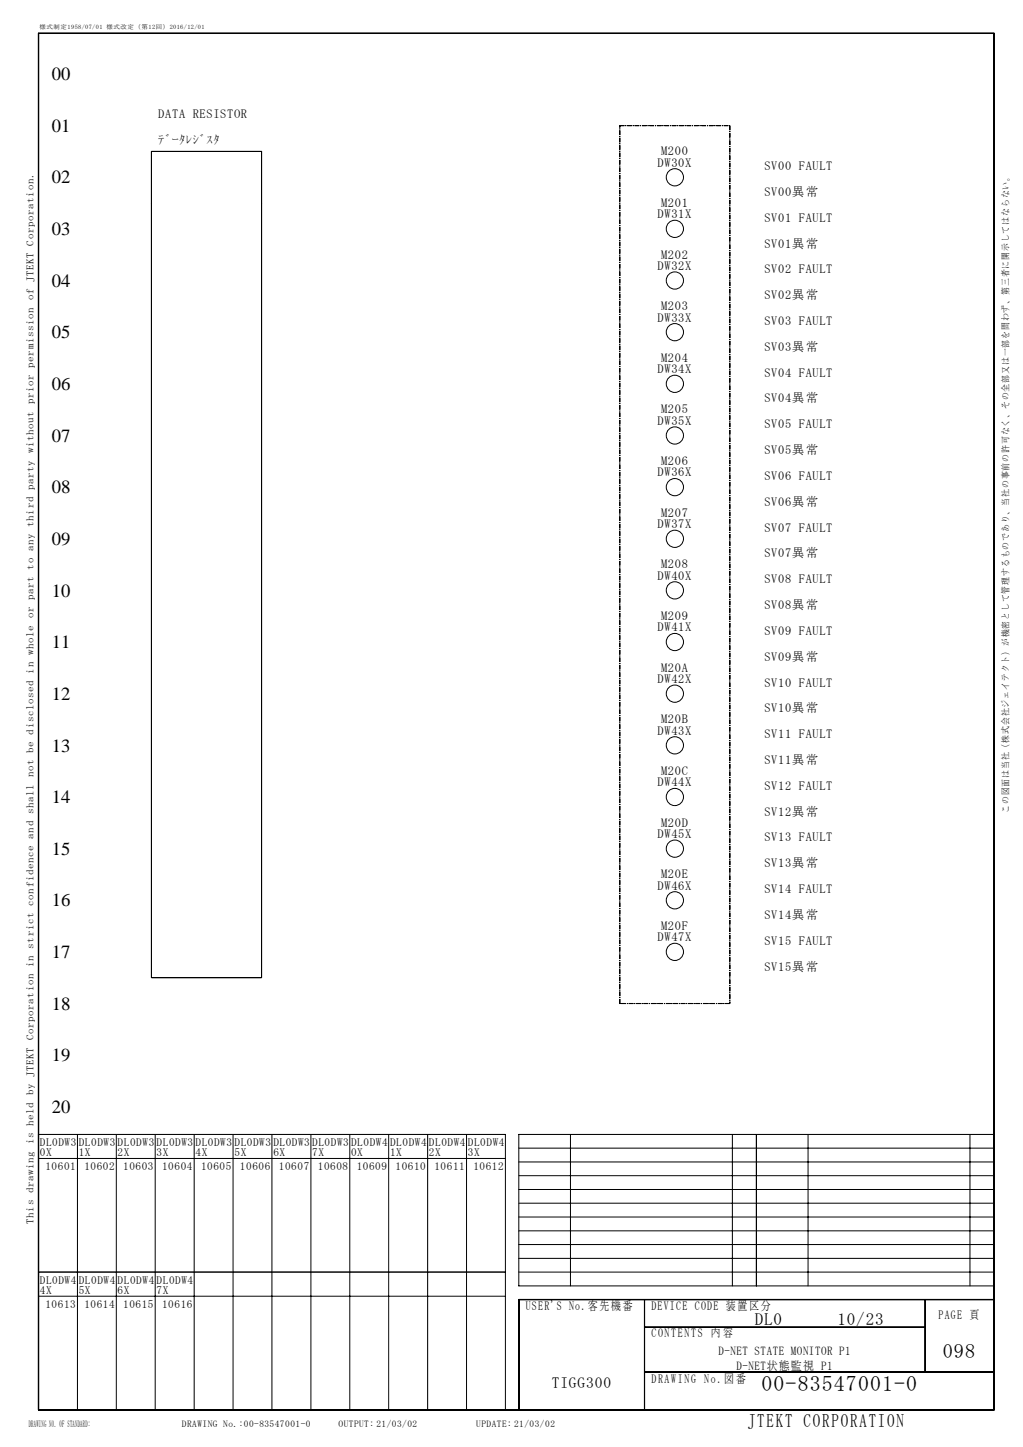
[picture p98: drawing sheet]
<svg xmlns="http://www.w3.org/2000/svg" width="210mm" height="297mm" viewBox="0 0 210 297" stroke-linecap="round" stroke-linejoin="round" font-family="sans-serif">
<defs><g id="words">
<text font-size="4.5" x="156.3" y="285.6">00-83547001-0</text>
<text font-size="4.2" x="193.5" y="278.8">098</text>
<text font-size="3.9" x="153.5" y="292.9">JTEKT CORPORATION</text>
<g font-size="3.8">
<text x="10.7" y="16.4">00</text>
<text x="10.7" y="27.1">01</text>
<text x="10.7" y="37.7">02</text>
<text x="10.7" y="48.3">03</text>
<text x="10.7" y="58.9">04</text>
<text x="10.7" y="69.5">05</text>
<text x="10.7" y="80.1">06</text>
<text x="10.7" y="90.7">07</text>
<text x="10.7" y="101.3">08</text>
<text x="10.7" y="111.9">09</text>
<text x="10.7" y="122.5">10</text>
<text x="10.7" y="133.1">11</text>
<text x="10.7" y="143.7">12</text>
<text x="10.7" y="154.3">13</text>
<text x="10.7" y="164.9">14</text>
<text x="10.7" y="175.5">15</text>
<text x="10.7" y="186.1">16</text>
<text x="10.7" y="196.7">17</text>
<text x="10.7" y="207.3">18</text>
<text x="10.7" y="217.9">19</text>
<text x="10.7" y="228.5">20</text>
</g>
<g font-size="3.5">
<text x="154.9" y="272">DL0</text>
<text x="171.9" y="272">10/23</text>
</g>
<text font-size="3.2" x="113.3" y="285">TIGG300</text>
<g font-size="2.6">
<text x="32.5" y="24.3">DATA RESISTOR</text>
<text x="32.5" y="29.6">ﾃﾞｰﾀﾚｼﾞｽﾀ</text>
<text x="135" y="34.2">DW30X</text>
<text x="135.7" y="31.9">M200</text>
<text x="156.9" y="34.9">SV00 FAULT</text>
<text x="156.9" y="40.2">SV00異常</text>
<text x="135" y="44.8">DW31X</text>
<text x="135.7" y="42.5">M201</text>
<text x="156.9" y="45.5">SV01 FAULT</text>
<text x="135.7" y="53.1">M202</text>
<text x="156.9" y="50.8">SV01異常</text>
<text x="135" y="55.4">DW32X</text>
<text x="156.9" y="56.1">SV02 FAULT</text>
<text x="135.7" y="63.7">M203</text>
<text x="156.9" y="61.4">SV02異常</text>
<text x="135" y="66">DW33X</text>
<text x="156.9" y="66.7">SV03 FAULT</text>
<text x="135" y="76.6">DW34X</text>
<text x="135.7" y="74.3">M204</text>
<text x="156.9" y="72">SV03異常</text>
<text x="156.9" y="77.3">SV04 FAULT</text>
<text x="156.9" y="82.6">SV04異常</text>
<text x="135" y="87.2">DW35X</text>
<text x="135.7" y="84.9">M205</text>
<text x="156.9" y="87.9">SV05 FAULT</text>
<text x="135.7" y="95.5">M206</text>
<text x="156.9" y="93.2">SV05異常</text>
<text x="135" y="97.8">DW36X</text>
<text x="156.9" y="98.5">SV06 FAULT</text>
<text x="135.7" y="106.1">M207</text>
<text x="156.9" y="103.8">SV06異常</text>
<text x="135" y="108.4">DW37X</text>
<text x="156.9" y="109.1">SV07 FAULT</text>
<text x="135" y="119">DW40X</text>
<text x="135.7" y="116.7">M208</text>
<text x="156.9" y="114.4">SV07異常</text>
<text x="156.9" y="119.7">SV08 FAULT</text>
<text x="156.9" y="125">SV08異常</text>
<text x="135" y="129.6">DW41X</text>
<text x="135.7" y="127.3">M209</text>
<text x="156.9" y="130.3">SV09 FAULT</text>
<text x="135.7" y="137.9">M20A</text>
<text x="156.9" y="135.6">SV09異常</text>
<text x="135" y="140.2">DW42X</text>
<text x="156.9" y="140.9">SV10 FAULT</text>
<text x="135.7" y="148.5">M20B</text>
<text x="156.9" y="146.2">SV10異常</text>
<text x="135" y="150.8">DW43X</text>
<text x="156.9" y="151.5">SV11 FAULT</text>
<text x="135" y="161.4">DW44X</text>
<text x="135.7" y="159.1">M20C</text>
<text x="156.9" y="156.8">SV11異常</text>
<text x="156.9" y="162.1">SV12 FAULT</text>
<text x="156.9" y="167.4">SV12異常</text>
<text x="135" y="172">DW45X</text>
<text x="135.7" y="169.7">M20D</text>
<text x="156.9" y="172.7">SV13 FAULT</text>
<text x="156.9" y="178">SV13異常</text>
<text x="135" y="182.6">DW46X</text>
<text x="135.7" y="180.3">M20E</text>
<text x="156.9" y="183.3">SV14 FAULT</text>
<text x="135.7" y="190.9">M20F</text>
<text x="156.9" y="188.6">SV14異常</text>
<text x="135" y="193.2">DW47X</text>
<text x="156.9" y="193.9">SV15 FAULT</text>
<text x="156.9" y="199.2">SV15異常</text>
<text x="107.9" y="268.9">USER'S No.客先機番</text>
<text x="133.7" y="268.9">DEVICE CODE 装置区分</text>
<text x="133.7" y="274.5">CONTENTS 内 容</text>
<text x="192.7" y="270.7">PAGE 頁</text>
<text x="133.7" y="283.8">DRAWING No.図 番</text>
</g>
<g font-size="2.5">
<text x="147.4" y="278.1">D-NET STATE MONITOR P1</text>
<text x="151.2" y="281.3">D-NET状態監視 P1</text>
</g>
<g font-size="2.3">
<text x="8.2" y="235.2">DL0DW3</text>
<text x="8.2" y="237.4">0X</text>
<text x="16.2" y="235.2">DL0DW3</text>
<text x="16.2" y="237.4">1X</text>
<text x="24.2" y="235.2">DL0DW3</text>
<text x="24.2" y="237.4">2X</text>
<text x="32.2" y="235.2">DL0DW3</text>
<text x="32.2" y="237.4">3X</text>
<text x="40.1" y="235.2">DL0DW3</text>
<text x="40.1" y="237.4">4X</text>
<text x="48.1" y="235.2">DL0DW3</text>
<text x="48.1" y="237.4">5X</text>
<text x="56.1" y="235.2">DL0DW3</text>
<text x="56.1" y="237.4">6X</text>
<text x="64.1" y="235.2">DL0DW3</text>
<text x="64.1" y="237.4">7X</text>
<text x="72.1" y="235.2">DL0DW4</text>
<text x="72.1" y="237.4">0X</text>
<text x="80.1" y="235.2">DL0DW4</text>
<text x="80.1" y="237.4">1X</text>
<text x="88.1" y="235.2">DL0DW4</text>
<text x="88.1" y="237.4">2X</text>
<text x="96" y="235.2">DL0DW4</text>
<text x="96" y="237.4">3X</text>
<text x="9.3" y="240.2">10601</text>
<text x="17.3" y="240.2">10602</text>
<text x="25.3" y="240.2">10603</text>
<text x="33.3" y="240.2">10604</text>
<text x="41.3" y="240.2">10605</text>
<text x="49.3" y="240.2">10606</text>
<text x="57.2" y="240.2">10607</text>
<text x="65.2" y="240.2">10608</text>
<text x="73.2" y="240.2">10609</text>
<text x="81.2" y="240.2">10610</text>
<text x="89.2" y="240.2">10611</text>
<text x="97.2" y="240.2">10612</text>
<text x="8.2" y="263.5">DL0DW4</text>
<text x="16.2" y="263.5">DL0DW4</text>
<text x="24.2" y="263.5">DL0DW4</text>
<text x="32.2" y="263.5">DL0DW4</text>
<text x="8.2" y="265.7">4X</text>
<text x="9.3" y="268.4">10613</text>
<text x="16.2" y="265.7">5X</text>
<text x="17.3" y="268.4">10614</text>
<text x="24.2" y="265.7">6X</text>
<text x="25.3" y="268.4">10615</text>
<text x="32.2" y="265.7">7X</text>
<text x="33.3" y="268.4">10616</text>
</g>
<text font-size="2.1" x="6.9" y="251.2" transform="rotate(-90 6.9 251.2)">This drawing is held by JTEKT Corporation in strict confidence and shall not be disclosed in whole or part to any third party without prior permission of JTEKT Corporation.</text>
<g font-size="1.9">
<text x="207.1" y="166.9" transform="rotate(-90 207.1 166.9)">この図面は当社（株式会社ジェイテクト）が機密として管理するものであり、当社の事前の許可なく、その全部又は一部を問わず、第三者に開示してはならない。</text>
<text x="5.9" y="293">DRAWING NO. OF STANDARD:</text>
<text x="37.3" y="293">DRAWING No.:00-83547001-0</text>
<text x="69.5" y="293">OUTPUT: 21/03/02</text>
<text x="97.8" y="293">UPDATE: 21/03/02</text>
</g>
<text font-size="1.3" x="8.1" y="6">様式制定1958/07/01 様式改定（第12回）2016/12/01</text>
</g></defs>
<g fill="none" stroke="#000" stroke-width=".21">
<path d="M7.9 6.8v282.6M7.9 6.8h196.1v282.6h-196.1zM7.9 6.9h196.1M204.1 6.8v282.6M31.1 31.1h22.6v169.6h-22.6zM7.9 232.9h95.8v56.5M7.9 237.8h95.8M15.9 232.9v56.5M23.9 232.9v56.5M31.9 232.9v56.5M39.9 232.9v56.5M47.8 232.9v56.5"/>
<path d="M55.8 232.9v56.5M63.8 232.9v56.5M71.8 232.9v56.5M79.8 232.9v56.5M87.8 232.9v56.5M95.8 232.9v56.5M106.5 238.5h97.5M106.5 235.7h97.5M117.1 232.9v31.1M150.3 232.9v31.1M155.3 232.9v31.1M165.9 232.9v31.1"/>
<path d="M199.1 232.9v31.1M204 232.9h-97.5v31.1h97.5M106.5 258.3h97.5M106.5 255.5h97.5M106.5 252.7h97.5M106.5 249.8h97.5M106.5 247h97.5M106.5 244.2h97.5M106.5 241.3h97.5M7.9 261.1h95.8M7.9 266.1h95.8M106.5 261.1h97.5"/>
<path d="M106.5 266.7h97.5M106.5 266.8v22.6M132.3 266.8v22.6M132.3 272.5h57.6M132.3 272.4h57.6M189.9 266.8v14.8M204 266.8h-97.5v22.6M7.9 289.5h196.1M132.3 281.6h71.7"/>
<circle cx="138.5" cy="36.4" r="1.77"/>
<circle cx="138.5" cy="57.6" r="1.77"/>
<circle cx="138.5" cy="47" r="1.77"/>
<circle cx="138.5" cy="78.8" r="1.77"/>
<circle cx="138.5" cy="68.2" r="1.77"/>
<circle cx="138.5" cy="89.4" r="1.77"/>
<circle cx="138.5" cy="100" r="1.77"/>
<circle cx="138.5" cy="110.6" r="1.77"/>
<circle cx="138.5" cy="131.8" r="1.77"/>
<circle cx="138.5" cy="121.2" r="1.77"/>
<circle cx="138.5" cy="142.4" r="1.77"/>
<circle cx="138.5" cy="153" r="1.77"/>
<circle cx="138.5" cy="163.6" r="1.77"/>
<circle cx="138.5" cy="174.2" r="1.77"/>
<circle cx="138.5" cy="195.4" r="1.77"/>
<circle cx="138.5" cy="184.8" r="1.77"/>
</g>
<path d="M127.2 25.8h22.6M149.8 25.8v180.2M127.2 206v-180.2M149.8 206h-22.6" fill="none" stroke="#000" stroke-width=".21" stroke-dasharray="1 .2 .2 .2" stroke-linecap="butt"/>
<use href="#words"/>
</svg>
